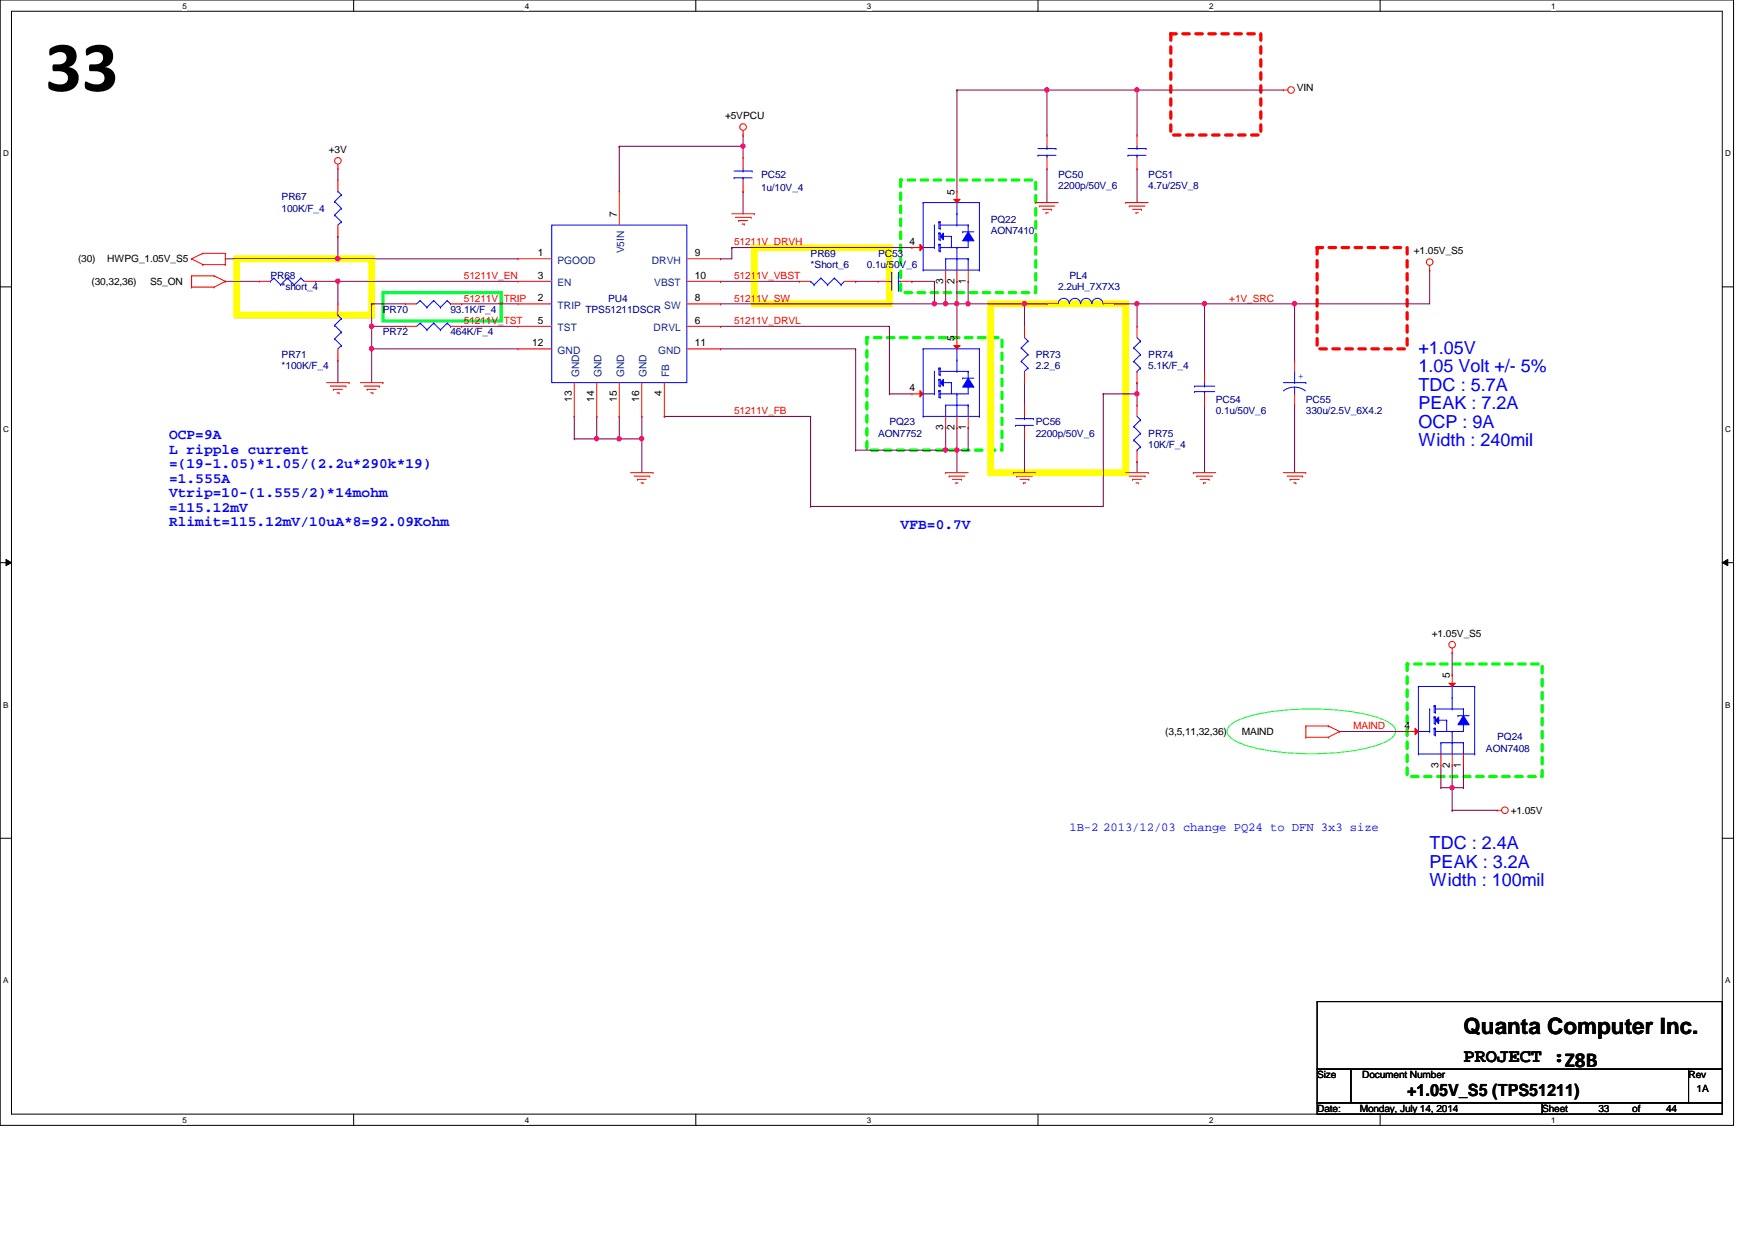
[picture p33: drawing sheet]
<svg xmlns="http://www.w3.org/2000/svg" width="297mm" height="210mm" viewBox="0 0 297 210" stroke-linecap="round" stroke-linejoin="round" font-family="sans-serif">
<defs><g id="words">
<text font-size="12.2" x="7.7" y="15.4">33</text>
<text font-size="3.8" x="247.7" y="175">Quanta Computer Inc.</text>
<text font-size="3.2" x="247.7" y="179.8">PROJECT :Z8B</text>
<g font-size="3" fill="#00f">
<text x="240.1" y="59.9">+1.05V</text>
<text x="240.1" y="63">1.05 Volt +/- 5%</text>
<text x="240.1" y="66.2">TDC : 5.7A</text>
<text x="240.1" y="69.3">PEAK : 7.2A</text>
<text x="240.1" y="72.4">OCP : 9A</text>
<text x="240.1" y="75.6">Width : 240mil</text>
<text x="242" y="143.7">TDC : 2.4A</text>
<text x="242" y="146.9">PEAK : 3.2A</text>
<text x="242" y="150">Width : 100mil</text>
</g>
<text font-size="2.8" x="238.2" y="185.5">+1.05V_S5 (TPS51211)</text>
<g font-size="2.5" fill="#00f">
<text x="28.6" y="74.4">OCP=9A</text>
<text x="28.6" y="76.8">L ripple current</text>
<text x="28.6" y="79.3">=(19-1.05)*1.05/(2.2u*290k*19)</text>
<text x="28.6" y="81.7">=1.555A</text>
<text x="28.6" y="84.2">Vtrip=10-(1.555/2)*14mohm</text>
<text x="28.6" y="86.7">=115.12mV</text>
<text x="28.6" y="89.1">Rlimit=115.12mV/10uA*8=92.09Kohm</text>
<text x="152.4" y="89.6">VFB=0.7V</text>
</g>
<text font-size="2.1" fill="#00f" x="181" y="140.7">1B-2 2013/12/03 change PQ24 to DFN 3x3 size</text>
<g font-size="1.7">
<text x="219.5" y="15.5">VIN</text>
<text x="122.7" y="20.2">+5VPCU</text>
<text x="55.7" y="25.9">+3V</text>
<text x="161.5" y="32.9" transform="rotate(-90 161.5 32.9)">5</text>
<text x="104.4" y="36.7" transform="rotate(-90 104.4 36.7)">7</text>
<text x="153.9" y="41.5">4</text>
<text x="13.2" y="44.4">(30)</text>
<text x="18.2" y="44.4">HWPG_1.05V_S5</text>
<text x="91.1" y="43.4">1</text>
<text x="91.1" y="47.2">3</text>
<text x="117.6" y="43.4">9</text>
<text x="117.6" y="47.2">10</text>
<text x="239.3" y="43.1">+1.05V_S5</text>
<text x="15.5" y="48.2">(30,32,36)</text>
<text x="25.4" y="48.2">S5_ON</text>
<text x="91.1" y="51">2</text>
<text x="117.6" y="51">8</text>
<text x="159.6" y="48" transform="rotate(-90 159.6 48)">3</text>
<text x="161.5" y="48" transform="rotate(-90 161.5 48)">2</text>
<text x="163.4" y="48" transform="rotate(-90 163.4 48)">1</text>
<text x="90.1" y="58.6">12</text>
<text x="91.1" y="54.8">5</text>
<text x="117.6" y="54.8">6</text>
<text x="117.6" y="58.6">11</text>
<text x="161.5" y="57.7" transform="rotate(-90 161.5 57.7)">5</text>
<text x="96.8" y="68.1" transform="rotate(-90 96.8 68.1)">13</text>
<text x="100.6" y="68.1" transform="rotate(-90 100.6 68.1)">14</text>
<text x="104.4" y="68.1" transform="rotate(-90 104.4 68.1)">15</text>
<text x="108.2" y="68.1" transform="rotate(-90 108.2 68.1)">16</text>
<text x="112" y="67.1" transform="rotate(-90 112 67.1)">4</text>
<text x="153.9" y="66.3">4</text>
<text x="159.6" y="72.8" transform="rotate(-90 159.6 72.8)">3</text>
<text x="161.5" y="72.8" transform="rotate(-90 161.5 72.8)">2</text>
<text x="163.4" y="72.8" transform="rotate(-90 163.4 72.8)">1</text>
<text x="242.4" y="107.8">+1.05V_S5</text>
<text x="245.4" y="114.9" transform="rotate(-90 245.4 114.9)">5</text>
<text x="197.2" y="124.4">(3,5,11,32,36)</text>
<text x="210.2" y="124.4">MAIND</text>
<text x="237.7" y="123.4">4</text>
<text x="243.5" y="130" transform="rotate(-90 243.5 130)">3</text>
<text x="245.4" y="130" transform="rotate(-90 245.4 130)">2</text>
<text x="247.3" y="130" transform="rotate(-90 247.3 130)">1</text>
<text x="255.7" y="137.8">+1.05V</text>
<text x="222.9" y="182.5">Size</text>
<text x="230.5" y="182.5">Document Number</text>
<text x="285.8" y="182.5">Rev</text>
<text x="287.1" y="184.8">1A</text>
<text x="222.9" y="188.2">Date:</text>
<text x="230.2" y="188.2">Monday, July 14, 2014</text>
<text x="261" y="188.2">Sheet</text>
<text x="270.5" y="188.2">33</text>
<text x="276.3" y="188.2">of</text>
<text x="282" y="188.2">44</text>
</g>
<g font-size="1.7" fill="#000080">
<text x="47.7" y="33.9">PR67</text>
<text x="47.7" y="35.8">100K/F_4</text>
<text x="128.8" y="30.1">PC52</text>
<text x="128.8" y="32.4">1u/10V_4</text>
<text x="179.1" y="30.1">PC50</text>
<text x="179.1" y="32">2200p/50V_6</text>
<text x="194.3" y="30.1">PC51</text>
<text x="194.3" y="32">4.7u/25V_8</text>
<text x="167.7" y="37.7">PQ22</text>
<text x="167.7" y="39.6">AON7410</text>
<text x="45.8" y="47.2">PR68</text>
<text x="137.2" y="43.4">PR69</text>
<text x="137.2" y="45.3">*Short_6</text>
<text x="146.7" y="45.3">0.1u/50V_6</text>
<text x="148.6" y="43.4">PC53</text>
<text x="181" y="47.2">PL4</text>
<text x="47.7" y="49.1">*short_4</text>
<text x="64.8" y="53">PR70</text>
<text x="76.2" y="53">93.1K/F_4</text>
<text x="99.1" y="53">TPS51211DSCR</text>
<text x="102.9" y="51.1">PU4</text>
<text x="179.1" y="49.1">2.2uH_7X7X3</text>
<text x="64.8" y="56.8">PR72</text>
<text x="76.2" y="56.8">464K/F_4</text>
<text x="47.7" y="60.6">PR71</text>
<text x="47.7" y="62.5">*100K/F_4</text>
<text x="175.3" y="60.6">PR73</text>
<text x="175.3" y="62.5">2.2_6</text>
<text x="194.3" y="60.6">PR74</text>
<text x="194.3" y="62.5">5.1K/F_4</text>
<text x="205.8" y="68.2">PC54</text>
<text x="205.8" y="70.1">0.1u/50V_6</text>
<text x="221" y="68.2">PC55</text>
<text x="221" y="70.1">330u/2.5V_6X4.2</text>
<text x="148.6" y="73.9">AON7752</text>
<text x="150.5" y="72">PQ23</text>
<text x="175.3" y="72">PC56</text>
<text x="175.3" y="73.9">2200p/50V_6</text>
<text x="194.3" y="73.9">PR75</text>
<text x="194.3" y="75.8">10K/F_4</text>
<text x="253.4" y="125.3">PQ24</text>
<text x="251.5" y="127.3">AON7408</text>
</g>
<g font-size="1.7" fill="#f00">
<text x="124.2" y="41.5">51211V_DRVH</text>
<text x="78.5" y="47.2">51211V_EN</text>
<text x="124.2" y="47.2">51211V_VBST</text>
<text x="78.5" y="51.1">51211V_TRIP</text>
<text x="124.2" y="51.1">51211V_SW</text>
<text x="208.1" y="51.1">+1V_SRC</text>
<text x="78.5" y="54.9">51211V_TST</text>
<text x="124.2" y="54.9">51211V_DRVL</text>
<text x="124.2" y="70.1">51211V_FB</text>
<text x="229" y="123.4">MAIND</text>
</g>
<g font-size="1.7" fill="#004080">
<text x="94.4" y="44.6">PGOOD</text>
<text x="105.6" y="42.9" transform="rotate(-90 105.6 42.9)">V5IN</text>
<text x="110.3" y="44.6">DRVH</text>
<text x="94.4" y="48.4">EN</text>
<text x="94.4" y="52.2">TRIP</text>
<text x="110.7" y="48.4">VBST</text>
<text x="112.4" y="52.2">SW</text>
<text x="94.4" y="56">TST</text>
<text x="94.4" y="59.9">GND</text>
<text x="110.6" y="56">DRVL</text>
<text x="111.4" y="59.9">GND</text>
<text x="98" y="63.8" transform="rotate(-90 98 63.8)">GND</text>
<text x="101.8" y="63.8" transform="rotate(-90 101.8 63.8)">GND</text>
<text x="105.6" y="63.8" transform="rotate(-90 105.6 63.8)">GND</text>
<text x="109.4" y="63.8" transform="rotate(-90 109.4 63.8)">GND</text>
<text x="113.2" y="63.8" transform="rotate(-90 113.2 63.8)">FB</text>
</g>
<text font-size="1.7" fill="#00f" x="219.7" y="64.2">+</text>
<g font-size="1.4">
<text x="30.9" y="1.4">5</text>
<text x="88.8" y="1.4">4</text>
<text x="146.7" y="1.4">3</text>
<text x="204.6" y="1.4">2</text>
<text x="262.5" y="1.4">1</text>
<text x=".5" y="26.5">D</text>
<text x="292" y="26.5">D</text>
<text x=".5" y="73.1">C</text>
<text x="292" y="73.1">C</text>
<text x=".5" y="119.8">B</text>
<text x="292" y="119.8">B</text>
<text x=".5" y="166.5">A</text>
<text x="292" y="166.5">A</text>
<text x="30.9" y="190">5</text>
<text x="88.8" y="190">4</text>
<text x="146.7" y="190">3</text>
<text x="204.6" y="190">2</text>
<text x="262.5" y="190">1</text>
</g>
</g></defs>
<path d="M0 0h293.4v190.5h-293.4zM1.9 1.9h289.6v186.7h-289.6z" fill="none" stroke="#000" stroke-width=".17"/>
<g fill="#fff">
<path d="M30.9 .2h.8v1.5h-.8z"/>
<path d="M30.9 188.8h.8v1.5h-.8z"/>
</g>
<path d="M59.9 0v1.9M59.9 188.6v1.9" fill="none" stroke="#000" stroke-width=".17"/>
<g fill="#fff">
<path d="M88.8 .2h.8v1.5h-.8z"/>
<path d="M88.8 188.8h.8v1.5h-.8z"/>
</g>
<path d="M117.8 0v1.9M117.8 188.6v1.9" fill="none" stroke="#000" stroke-width=".17"/>
<g fill="#fff">
<path d="M146.7 .2h.8v1.5h-.8z"/>
<path d="M146.7 188.8h.8v1.5h-.8z"/>
</g>
<path d="M175.7 0v1.9M175.7 188.6v1.9" fill="none" stroke="#000" stroke-width=".17"/>
<g fill="#fff">
<path d="M204.6 .2h.8v1.5h-.8z"/>
<path d="M204.6 188.8h.8v1.5h-.8z"/>
</g>
<path d="M233.6 0v1.9M233.6 188.6v1.9" fill="none" stroke="#000" stroke-width=".17"/>
<g fill="#fff">
<path d="M262.5 .2h.8v1.5h-.8z"/>
<path d="M262.5 188.8h.8v1.5h-.8z"/>
<path d="M.5 25.2h1v1.6h-1z"/>
<path d="M292 25.2h1v1.6h-1z"/>
<path d="M.5 71.9h1v1.5h-1z"/>
<path d="M292 71.9h1v1.5h-1z"/>
</g>
<path d="M0 48.6h1.9M291.5 48.6h1.9" fill="none" stroke="#000" stroke-width=".17"/>
<g fill="#fff">
<path d="M.5 118.6h.9v1.5h-.9z"/>
<path d="M292 118.6h.9v1.5h-.9z"/>
</g>
<path d="M0 95.2h1.9M1 94.7l.9 .5-.9 .6zM291.5 95.2l.9-.5v1.1zM291.5 95.2h1.9" fill="none" stroke="#000" stroke-width=".17"/>
<path d="M1 94.7l.9 .5-.9 .6zM291.5 95.2l.9-.5v1.1z" fill="#000"/>
<g fill="#fff">
<path d="M.5 165.2h.9v1.6h-.9z"/>
<path d="M292 165.2h.9v1.6h-.9z"/>
</g>
<path d="M0 141.9h1.9M291.5 141.9h1.9" fill="none" stroke="#000" stroke-width=".17"/>
<path d="M64.8 49.5h20v4.8h-20z" fill="none" stroke="#00ff40" stroke-width=".55"/>
<path d="M208.1 122.9a11.5 11.5 0 0 1 5.7-2.2 46.6 46.6 0 0 1 18.8 .6 6.2 6.2 0 0 1 3.5 2 1.47 1.47 0 0 1-.8 1.8 22.6 22.6 0 0 1-9.8 2.4 40.1 40.1 0 0 1-15.3-1.6 4.4 4.4 0 0 1-2.4-1.6l-.1-.5 .1-.5z" fill="none" stroke="#00ff40" stroke-width=".17"/>
<path d="M152.4 30.5h22.9v19h-22.9zM146.7 57.1h22.9v19.1h-22.9zM238.2 112.4h22.8v19h-22.8z" fill="none" stroke="#0f0" stroke-width=".55" stroke-dasharray="1.1 1.1"/>
<path d="M198.2 5.7h15.2v17.2h-15.2zM222.9 41.9h15.3v17.2h-15.3z" fill="none" stroke="#f00" stroke-width=".55" stroke-dasharray="1.1 1.1"/>
<path d="M40 43.8h22.9v9.5h-22.9zM127.7 41.9h22.8v9.5h-22.8zM167.7 51.4h22.8v28.6h-22.8z" fill="none" stroke="#ff0" stroke-width="1.1"/>
<path d="M245.8 133.3h.1M245.8 129.5v3.8" fill="none" stroke="#800040" stroke-width=".17"/>
<circle cx="245.8" cy="133.3" r=".37" fill="#f0f"/>
<circle cx="245.8" cy="133.3" r=".37" fill="none" stroke="#f0f" stroke-width=".17"/>
<g fill="none" stroke="#800040" stroke-width=".17">
<path d="M104.8 24.8h.1M104.8 24.8h21M125.8 24.8h.1M125.8 32.4h.1M125.8 24.8v1.9M125.8 32.4v3.8M38.1 43.8h.1M38.1 43.8h19.1M122 55.2h.1M122 59.1h.1M122 55.2h28.5M122 59.1h22.8"/>
<path d="M123.9 41.9h.1M123.9 41.9h30.4M144.8 47.6h.1M144.8 59.1h.1M144.8 47.6h3.8M144.8 59.1v17.1M150.5 55.2h.1M150.5 55.2v11.5M245.8 110.5h.1M245.8 110.5v3.8M226.7 123.8h.1M226.7 123.8h11.5"/>
<path d="M245.8 137.2h.1M245.8 137.2h7.6"/>
</g>
<circle cx="125.7" cy="24.7" r=".37" fill="#f0f"/>
<circle cx="125.7" cy="24.7" r=".37" fill="none" stroke="#f0f" stroke-width=".17"/>
<path d="M125.8 22.9h.1M125.8 22.9v1.9M62.9 51.4h.1M62.9 55.2h.1M62.9 51.4h5.7M62.9 55.2h5.7M62.9 51.4v7.7M78.1 51.4h.1M78.1 55.2h.1M78.1 51.4h9.6M78.1 55.2h9.6" fill="none" stroke="#800040" stroke-width=".17"/>
<circle cx="62.9" cy="55.2" r=".37" fill="#f0f"/>
<circle cx="62.9" cy="55.2" r=".37" fill="none" stroke="#f0f" stroke-width=".17"/>
<path d="M62.9 59.1h.1M62.9 59.1h24.8" fill="none" stroke="#800040" stroke-width=".17"/>
<circle cx="62.9" cy="59" r=".37" fill="#f0f"/>
<circle cx="62.9" cy="59" r=".37" fill="none" stroke="#f0f" stroke-width=".17"/>
<path d="M57.2 47.6h.1M57.2 47.6h30.5M62.9 59.1h.1M62.9 59.1v5.7" fill="none" stroke="#800040" stroke-width=".17"/>
<circle cx="57.2" cy="47.6" r=".37" fill="#f0f"/>
<circle cx="57.2" cy="47.6" r=".37" fill="none" stroke="#f0f" stroke-width=".17"/>
<path d="M57.2 43.8h.1M57.2 43.8h30.5" fill="none" stroke="#800040" stroke-width=".17"/>
<circle cx="57.2" cy="43.8" r=".37" fill="#f0f"/>
<circle cx="57.2" cy="43.8" r=".37" fill="none" stroke="#f0f" stroke-width=".17"/>
<g fill="none" stroke="#800040" stroke-width=".17">
<path d="M57.2 28.6h.1M57.2 28.6v1.9M104.8 24.8h.1M104.8 24.8v7.6M57.2 40h.1M57.2 47.6h.1M57.2 40v3.8M57.2 47.6v3.8M122 47.6h.1M122 43.8h.1M122 47.6h13.3M123.9 41.9h.1"/>
<path d="M123.9 41.9v1.9h-1.9M57.2 61h.1M57.2 61v3.8M108.6 70.5h.1M108.6 70.5v3.8M112.4 70.5h.1M112.4 70.5h24.8"/>
</g>
<circle cx="108.6" cy="74.3" r=".37" fill="#f0f"/>
<circle cx="108.6" cy="74.3" r=".37" fill="none" stroke="#f0f" stroke-width=".17"/>
<path d="M104.8 70.5h.1M104.8 70.5v3.8" fill="none" stroke="#800040" stroke-width=".17"/>
<circle cx="104.8" cy="74.3" r=".37" fill="#f0f"/>
<circle cx="104.8" cy="74.3" r=".37" fill="none" stroke="#f0f" stroke-width=".17"/>
<path d="M101 70.5h.1M101 70.5v3.8M104.8 74.3h.1M104.8 74.3h3.8" fill="none" stroke="#800040" stroke-width=".17"/>
<circle cx="101" cy="74.3" r=".37" fill="#f0f"/>
<circle cx="101" cy="74.3" r=".37" fill="none" stroke="#f0f" stroke-width=".17"/>
<g fill="none" stroke="#800040" stroke-width=".17">
<path d="M160.1 51.4h.1M160.1 51.4h13.3M162 51.4h.1M163.9 51.4h.1M97.2 70.5h.1M97.2 74.3h.1M97.2 74.3h7.6M97.2 70.5v3.8M101 74.3h.1M108.6 74.3h.1M108.6 74.3v5.7M137.2 70.5h.1"/>
<path d="M137.2 70.5v15.2M160.1 72.4h.1M160.1 76.2h.1M160.1 72.4v3.8M162 72.4h.1M162 72.4v3.8h-1.9"/>
</g>
<circle cx="161.9" cy="76.2" r=".37" fill="#f0f"/>
<circle cx="161.9" cy="76.2" r=".37" fill="none" stroke="#f0f" stroke-width=".17"/>
<g fill="none" stroke="#800040" stroke-width=".17">
<path d="M162 15.2h.1M162 15.2h15.2M177.2 15.2h.1M177.2 15.2v7.7M192.4 15.2h.1M192.4 15.2v7.7M177.2 28.6h.1M177.2 28.6v5.7M192.4 28.6h.1M192.4 28.6v5.7M160.1 47.6h.1M160.1 47.6v3.8"/>
<path d="M162 51.4h.1M162 51.4v5.7M203.9 51.4h.1M203.9 51.4v11.5M163.9 72.4h.1M163.9 72.4v3.8M173.4 64.8h.1M173.4 64.8v3.8M203.9 68.6h.1M203.9 68.6v11.4"/>
</g>
<circle cx="160" cy="51.4" r=".37" fill="#f0f"/>
<circle cx="160" cy="51.4" r=".37" fill="none" stroke="#f0f" stroke-width=".17"/>
<path d="M162 15.2h.1M162 15.2v17.2M173.4 51.4h.1M173.4 51.4h3.8M173.4 51.4v3.8M162 76.2h.1M162 76.2v3.8" fill="none" stroke="#800040" stroke-width=".17"/>
<circle cx="173.4" cy="51.4" r=".37" fill="#f0f"/>
<circle cx="173.4" cy="51.4" r=".37" fill="none" stroke="#f0f" stroke-width=".17"/>
<path d="M177.2 15.2h.1M177.2 15.2h15.2" fill="none" stroke="#800040" stroke-width=".17"/>
<circle cx="192.4" cy="15.2" r=".37" fill="#f0f"/>
<circle cx="192.4" cy="15.2" r=".37" fill="none" stroke="#f0f" stroke-width=".17"/>
<circle cx="177.2" cy="15.2" r=".37" fill="#f0f"/>
<circle cx="177.2" cy="15.2" r=".37" fill="none" stroke="#f0f" stroke-width=".17"/>
<path d="M192.4 51.4h.1M192.4 51.4h11.5" fill="none" stroke="#800040" stroke-width=".17"/>
<circle cx="203.8" cy="51.4" r=".37" fill="#f0f"/>
<circle cx="203.8" cy="51.4" r=".37" fill="none" stroke="#f0f" stroke-width=".17"/>
<path d="M192.4 15.2h.1M192.4 15.2h24.8M162 47.6h.1M162 47.6v3.8M173.4 74.3h.1M173.4 74.3v5.7" fill="none" stroke="#800040" stroke-width=".17"/>
<circle cx="161.9" cy="51.4" r=".37" fill="#f0f"/>
<circle cx="161.9" cy="51.4" r=".37" fill="none" stroke="#f0f" stroke-width=".17"/>
<path d="M163.9 47.6h.1M163.9 47.6v3.8" fill="none" stroke="#800040" stroke-width=".17"/>
<circle cx="163.8" cy="51.4" r=".37" fill="#f0f"/>
<circle cx="163.8" cy="51.4" r=".37" fill="none" stroke="#f0f" stroke-width=".17"/>
<path d="M219.1 51.4h.1M219.1 51.4h22.9" fill="none" stroke="#800040" stroke-width=".17"/>
<circle cx="219.1" cy="51.4" r=".37" fill="#f0f"/>
<circle cx="219.1" cy="51.4" r=".37" fill="none" stroke="#f0f" stroke-width=".17"/>
<path d="M242 45.7h.1M242 45.7v5.7M144.8 76.2h.1M144.8 76.2h15.3" fill="none" stroke="#800040" stroke-width=".17"/>
<circle cx="160" cy="76.2" r=".37" fill="#f0f"/>
<circle cx="160" cy="76.2" r=".37" fill="none" stroke="#f0f" stroke-width=".17"/>
<path d="M122 51.4h.1M154.3 47.6h.1M154.3 47.6h3.9M158.2 47.6h.1M158.2 47.6v3.8h-36.2" fill="none" stroke="#800040" stroke-width=".17"/>
<circle cx="158.1" cy="51.4" r=".37" fill="#f0f"/>
<circle cx="158.1" cy="51.4" r=".37" fill="none" stroke="#f0f" stroke-width=".17"/>
<g fill="none" stroke="#800040" stroke-width=".17">
<path d="M158.2 51.4h.1M158.2 51.4h1.9M150.5 66.7h.1M150.5 66.7h3.8M162 76.2h.1M162 76.2h1.9M186.7 66.7h.1M186.7 66.7h5.7M192.4 66.7h.1M192.4 78.1h.1M192.4 64.8h.1M192.4 64.8v3.8"/>
<path d="M192.4 78.1v1.9M219.1 68.6h.1M219.1 68.6v11.4"/>
</g>
<circle cx="192.4" cy="66.6" r=".37" fill="#f0f"/>
<circle cx="192.4" cy="66.6" r=".37" fill="none" stroke="#f0f" stroke-width=".17"/>
<path d="M192.4 51.4h.1M192.4 51.4v3.8M203.9 51.4h.1M203.9 51.4h15.2M219.1 51.4h.1M219.1 51.4v9.6" fill="none" stroke="#800040" stroke-width=".17"/>
<circle cx="192.4" cy="51.4" r=".37" fill="#f0f"/>
<circle cx="192.4" cy="51.4" r=".37" fill="none" stroke="#f0f" stroke-width=".17"/>
<g fill="none" stroke="#800040" stroke-width=".17">
<path d="M38.1 47.6h.1M38.1 47.6h5.8M53.4 47.6h.1M53.4 47.6h3.8M188.6 51.4h.1M188.6 51.4h3.8M186.7 66.7h.1M186.7 66.7v19h-49.5M137.2 85.7h.1M243.9 133.3h.1M243.9 129.5v3.8M243.9 133.3h3.8"/>
<path d="M245.8 133.3h.1M245.8 137.2h.1M245.8 133.3v3.9M247.7 133.3h.1M247.7 129.5h.1M247.7 129.5v3.8"/>
</g>
<g fill="none" stroke="#f00" stroke-width=".17">
<path d="M217.2 15.2h.1M217.2 15.2h.8M57.2 28.6h.1M57.2 30.5h.1M57.2 27.8v.8M57.2 30.5v1.9M57.2 38.1v1.9M123.9 36.2h3.8M124.5 36.8h2.6M125 37.3h.1M125 37.3h1.5M125.6 37.9h.4"/>
<path d="M125.8 22.9h.1M125.8 22.1v.8M126 37.9h.1M127.1 36.8h.1M127.7 36.2h.1M175.3 34.3h.1M175.3 34.3h3.8M175.9 34.9h.1M175.9 34.9h2.7M176.4 35.4h1.6M177 36h.1M177 36h.4"/>
<path d="M177.2 28.6h.1M177.2 22.9h.1M177.2 22.9v1.9M177.2 26.7v1.9M178 35.4h.1M190.5 34.3h.1M190.5 34.3h3.8M191.1 34.9h.1M191.1 34.9h2.7M191.7 35.4h1.5M192.3 36h.1M192.3 36h.4"/>
<path d="M193.2 35.4h.1M32.4 43.8h.1M32.4 46.7h.1M32.4 48.6h.1M32.4 43.8l1.9 1M32.4 46.7h3.8M32.4 46.7v1.9M32.4 48.6h3.8M34.3 44.8h.1M34.3 42.9h.1M34.3 44.8h3.8M34.3 42.9l-1.9 .9"/>
<path d="M34.3 42.9h3.8M36.2 46.7h.1M36.2 48.6h.1M36.2 46.7l1.9 .9M38.1 42.9h.1M38.1 44.8h.1M38.1 47.6h.1M38.1 42.9v1.9M38.1 47.6l-1.9 1M57.2 40h.1M68.6 55.2h.1M68.6 55.2h1.9"/>
<path d="M76.2 55.2h1.9M78.1 55.2h.1M177.2 51.4h.1M177.2 51.4h1.9M186.7 51.4h1.9M188.6 51.4h.1M242 45.7h.1M242 45v.7M55.3 64.8h3.8M55.9 65.4h2.6M56.4 65.9h.1M56.4 65.9h1.6"/>
<path d="M57 66.5h.4M57.4 66.5h.1M58.5 65.4h.1M59.1 64.8h.1M61 64.8h3.8M61.6 65.4h2.7M62.1 65.9h.1M62.1 65.9h1.6M62.7 66.5h.4M63.1 66.5h.1M64.3 65.4h.1M64.8 64.8h.1"/>
<path d="M192.4 68.6h.1M192.4 78.1h.1M192.4 68.6v1.9M192.4 76.2v1.9M106.7 80h3.8M107.3 80.6h2.7M107.9 81.2h.1M107.9 81.2h1.5M108.5 81.7h.3M108.8 81.7h.1M110 80.6h.1M110.5 80h.1"/>
<path d="M160.1 80h.1M160.1 80h3.8M160.7 80.6h.1M160.7 80.6h2.6M161.2 81.2h1.5M161.8 81.7h.1M161.8 81.7h.4M162.7 81.2h.1M171.5 80h.1M171.5 80h3.8M172.1 80.6h.1M172.1 80.6h2.6"/>
<path d="M172.6 81.2h1.6M173.2 81.7h.1M173.2 81.7h.4M174.2 81.2h.1M190.5 80h3.8M191.1 80.6h2.7M191.7 81.2h.1M191.7 81.2h1.5M192.3 81.7h.4M192.7 81.7h.1M193.8 80.6h.1M194.3 80h.1"/>
<path d="M202 80h.1M202 80h3.8M202.6 80.6h.1M202.6 80.6h2.6M203.1 81.2h1.5M203.7 81.7h.1M203.7 81.7h.4M204.6 81.2h.1M217.2 80h3.8M217.8 80.6h2.7M218.4 81.2h.1M218.4 81.2h1.5"/>
<path d="M218.9 81.7h.4M219.3 81.7h.1M220.5 80.6h.1M221 80h.1M245.8 110.5h.1M245.8 109.7v.8M221 122.9h.1M221 124.8h.1M221 122.9h3.8M221 122.9v1.9M221 124.8h3.8M224.8 122.9h.1"/>
<path d="M224.8 124.8h.1M224.8 122.9l1.9 .9M226.7 123.8h.1M226.7 123.8l-1.9 1M253.4 137.2h.1M253.4 137.2h.8"/>
<circle cx="218.5" cy="15.2" r=".56"/>
<circle cx="57.2" cy="27.2" r=".56"/>
<circle cx="125.8" cy="21.5" r=".56"/>
<circle cx="242" cy="44.4" r=".56"/>
<circle cx="245.8" cy="109.1" r=".56"/>
<circle cx="254.7" cy="137.2" r=".56"/>
</g>
<path d="M222.9 169.5h68.6v11.5h-68.6zM222.9 181h5.7v5.7h-5.7zM222.9 186.7h38.1v1.9h-38.1zM228.6 181h57.2v5.7h-57.2zM261 186.7h30.5v1.9h-30.5zM285.8 181h5.7v5.7h-5.7z" fill="none" stroke="#000" stroke-width=".17"/>
<g fill="none" stroke="#00f" stroke-width=".17">
<path d="M56.6 36.4h.1M56.6 34.1h.1M56.6 36.4l1.2 1.1M56.6 34.1l1.2 1.2M57.2 32.4h.1M57.2 32.4l.6 .6M57.8 37.5h.1M57.8 35.3h.1M57.8 33h.1M57.8 37.5l-.6 .6M57.8 35.3l-1.2 1.1M57.8 33l-1.2 1.1"/>
<path d="M175.7 26.3h.1M175.7 25.1h3M175.7 26.3h3M177.2 26.3h.1M177.2 25.1h.1M177.2 24.8v.3M177.2 26.3v.4M178.7 25.1h.1M71.1 54.7h.1M71.1 54.7l-.6 .5M71.1 54.7l1.2 1.1M72.3 55.8h.1"/>
<path d="M73.4 54.7h.1M73.4 54.7l-1.1 1.1M73.4 54.7l1.1 1.1M74.5 55.8h.1M75.7 54.7h.1M75.7 54.7l-1.2 1.1M75.7 54.7l.5 .5M76.2 55.2h.1M179.1 51.4a.93 .93 0 0 1 .9-.9 .93 .93 0 0 1 1 .9M181 51.4a.93 .93 0 0 1 .9-.9 .93 .93 0 0 1 1 .9M182.9 51.4a.93 .93 0 0 1 1-.9 .93 .93 0 0 1 .9 .9M184.8 51.4a.93 .93 0 0 1 1-.9 .93 .93 0 0 1 .9 .9"/>
<path d="M191.9 72.2h.1M191.9 74.5h.1M191.9 72.2l1.1 1.2M191.9 74.5l1.1 1.1M192.4 76.2h.1M192.4 70.5l.6 .6M193 71.1h.1M193 73.4h.1M193 75.6h.1M193 71.1l-1.1 1.1M193 73.4l-1.1 1.1M193 75.6l-.6 .6"/>
</g>
<path d="M247.7 121.2l1 1.5h-1.9z" fill="#00f"/>
<path d="M247.7 121.2l1 1.5h-1.9z" fill="none" stroke="#00f" stroke-width=".17"/>
<path d="M243.5 121.4v1.1l-.6-.6z" fill="#00f"/>
<g fill="none" stroke="#00f" stroke-width=".17">
<path d="M240.1 116.2h.1M240.1 116.2h9.5M240.1 116.2v11.4M242.7 119.5h.1M242.7 119.5v1.1h.2M242.7 119.5h.2M242.9 119.5h.1M242.9 119.5v1.1M245.8 118.1h.1M245.8 116.2v3.8M249.6 116.2h.1M249.6 116.2v11.4"/>
<path d="M240.1 127.6h.1M240.1 127.6h9.5M240.1 123.8h1.9M242 120h.1M242 123.8h.1M242 120v3.8M242.7 123.3h.1M242.7 121.4h.1M242.7 121.4v1.1h.2M242.7 123.3v1.1h.2M242.7 123.3h.2M242.7 121.4h.2"/>
<path d="M242.9 124.4h.1M242.9 123.3h.1M242.9 122.5h.1M242.9 121.4h.1M242.9 120.6h.1M242.9 123.8h.1M242.9 121.4v1.1M242.9 123.3v1.1M242.9 120h4.8M243.5 121.4v1.1l-.6-.6zM243.5 121.9h.1M243.5 121.9h1.4"/>
<path d="M243.9 125.7h.1M243.9 125.7v1.9M243.9 125.7h3.8M244.9 121.9h.1M244.9 121.9v1.9M245.8 120h.1M245.8 125.7h.1M245.8 123.8h.1M245.8 123.8v3.8M246.8 121.2h.1M246.8 121.2h1.9M247.7 122.7h.1"/>
<path d="M247.7 120h.1M247.7 125.7h.1M247.7 120v1.2M247.7 122.7v1.1h-4.8M247.7 125.7v1.9M249.6 127.6h.1"/>
</g>
<path d="M243.9 129.5h.1M243.9 127.6v1.9" fill="none" stroke="#f00" stroke-width=".17"/>
<path d="M245.2 115.7h1.1l-.5 .5z" fill="#f00"/>
<path d="M245.2 115.7h1.1l-.5 .5zM245.8 114.3h.1M245.8 114.3v1.9M245.8 129.5h.1M245.8 127.6v1.9" fill="none" stroke="#f00" stroke-width=".17"/>
<path d="M239.5 123.3l.6 .5-.6 .6z" fill="#f00"/>
<g fill="none" stroke="#f00" stroke-width=".17">
<path d="M125.8 32.4h.1M125.8 26.7h.1M125.8 26.7v1.9M125.8 30.5v1.9M43.9 47.6h.1M43.9 47.6h1.9M51.5 47.6h1.9M53.4 47.6h.1M57.2 51.4h.1M57.2 51.4v1.9M57.2 59.1v1.9M173.4 55.2h.1"/>
<path d="M173.4 55.2v1.9M57.2 61h.1M173.4 64.8h.1M173.4 62.9v1.9M219.1 61h.1M219.1 68.6h.1M219.1 61v1.9M219.1 66.7v1.9M238.2 123.8h.1M238.2 123.8h1.9M239.5 123.3l.6 .5-.6 .6zM247.7 129.5h.1"/>
<path d="M247.7 127.6v1.9"/>
</g>
<g fill="none" stroke="#00f" stroke-width=".17">
<path d="M124.2 30.1h.1M124.2 29h3.1M124.2 30.1h3.1M125.8 30.1h.1M125.8 29h.1M125.8 28.6v.4M125.8 30.1v.4M127.3 29h.1M45.8 47.6h.1M46.4 47.1h.1M46.4 47.1l1.1 1.1M46.4 47.1l-.6 .5"/>
<path d="M47.5 48.2h.1M48.6 47.1h.1M48.6 47.1l1.2 1.1M48.6 47.1l-1.1 1.1M49.8 48.2h.1M50.9 47.1h.1M50.9 47.1l.6 .5M50.9 47.1l-1.1 1.1M56.6 57.4h.1M56.6 55.1h.1M56.6 57.4l1.2 1.1M56.6 55.1l1.2 1.1"/>
<path d="M57.2 53.3h.1M57.2 53.3l.6 .6M57.8 58.5h.1M57.8 56.2h.1M57.8 53.9h.1M57.8 58.5l-.6 .6M57.8 56.2l-1.2 1.2M57.8 53.9l-1.2 1.2M172.8 58.9h.1M172.8 58.9l1.2 1.1M173.4 57.1l.6 .6M174 57.7h.1"/>
<path d="M174 57.7l-1.2 1.2M172.8 61.2h.1M172.8 61.2l1.2 1.1M173.4 62.9h.1M174 60h.1M174 62.3h.1M174 60l-1.2 1.2M174 62.3l-.6 .6M217.2 64.8h3.8M219.1 66.7h.1M219.1 64.8h.1M219.1 65.5l1.2 .3 .6 .4"/>
<path d="M219.1 65.5l-.8 .1-1.1 .6M219.1 62.9v1.9M219.1 65.5v1.2M221 64.8h.1"/>
</g>
<path d="M163.9 64l.9 1.5h-1.9z" fill="#00f"/>
<path d="M163.9 64l.9 1.5h-1.9z" fill="none" stroke="#00f" stroke-width=".17"/>
<path d="M159.7 64.2v1.2l-.6-.6z" fill="#00f"/>
<g fill="none" stroke="#00f" stroke-width=".17">
<path d="M156.2 59.1h.1M156.2 59.1h9.6M156.2 59.1v11.4M162 59.1v3.8M165.8 59.1h.1M165.8 59.1v11.4M156.2 70.5h.1M156.2 70.5h9.6M156.2 66.7h2M158.2 62.9h.1M158.2 66.7h.1M158.2 62.9v3.8"/>
<path d="M158.9 66.1h.1M158.9 64.2h.1M158.9 62.3h.1M158.9 62.3v1.2h.2M158.9 64.2v1.2h.2M158.9 66.1v1.2h.2M158.9 66.1h.2M158.9 64.2h.2M158.9 62.3h.2M159.1 67.3h.1M159.1 66.1h.1M159.1 65.4h.1"/>
<path d="M159.1 64.2h.1M159.1 63.5h.1M159.1 62.3h.1M159.1 66.7h.1M159.1 62.3v1.2M159.1 64.2v1.2M159.1 66.1v1.2M159.1 62.9h4.8M159.7 64.2v1.2l-.6-.6zM159.7 64.8h.1M159.7 64.8h1.3M160.1 68.6h.1"/>
<path d="M160.1 68.6v1.9M160.1 68.6h3.8M161 64.8h.1M161 64.8v1.9M162 61h.1M162 62.9h.1M162 68.6h.1M162 66.7h.1M162 66.7v3.8M162.9 64h.1M162.9 64h1.9M163.9 65.5h.1"/>
<path d="M163.9 62.9h.1M163.9 68.6h.1M163.9 62.9v1.1M163.9 65.5v1.2h-4.8M163.9 68.6v1.9M165.8 70.5h.1"/>
</g>
<path d="M160.1 72.4h.1M160.1 70.5v1.9" fill="none" stroke="#f00" stroke-width=".17"/>
<path d="M161.4 58.5h1.1l-.5 .6z" fill="#f00"/>
<path d="M161.4 58.5h1.1l-.5 .6zM162 57.1h.1M162 57.1v2M162 72.4h.1M162 70.5v1.9" fill="none" stroke="#f00" stroke-width=".17"/>
<path d="M155.7 66.1l.5 .6-.5 .5z" fill="#f00"/>
<g fill="none" stroke="#f00" stroke-width=".17">
<path d="M104.8 32.4h.1M104.8 32.4v5.7M87.7 43.8h.1M87.7 47.6h.1M87.7 51.4h.1M87.7 55.2h.1M87.7 59.1h.1M87.7 43.8h5.7M87.7 47.6h5.7M87.7 51.4h5.7M87.7 55.2h5.7M87.7 59.1h5.7"/>
<path d="M116.2 43.8h5.8M116.2 47.6h5.8M116.2 51.4h5.8M116.2 55.2h5.8M116.2 59.1h5.8M122 43.8h.1M122 47.6h.1M122 51.4h.1M122 55.2h.1M122 59.1h.1M97.2 70.5h.1M97.2 64.8v5.7"/>
<path d="M101 70.5h.1M101 64.8v5.7M104.8 70.5h.1M104.8 64.8v5.7M108.6 70.5h.1M108.6 64.8v5.7M112.4 70.5h.1M112.4 64.8v5.7M154.3 66.7h.1M154.3 66.7h1.9M155.7 66.1l.5 .6-.5 .5zM163.9 72.4h.1"/>
<path d="M163.9 70.5v1.9"/>
</g>
<path d="M93.4 38.1h22.8v26.7h-22.8z" fill="none" stroke="#00f" stroke-width=".17"/>
<path d="M163.9 39.2l.9 1.6h-1.9z" fill="#00f"/>
<path d="M163.9 39.2l.9 1.6h-1.9z" fill="none" stroke="#00f" stroke-width=".17"/>
<path d="M159.7 39.5v1.1l-.6-.6z" fill="#00f"/>
<g fill="none" stroke="#00f" stroke-width=".17">
<path d="M156.2 34.3h.1M156.2 34.3h9.6M156.2 34.3v11.4M158.2 38.1h.1M158.2 38.1v3.8M158.9 39.5h.1M158.9 37.5h.1M158.9 37.5v1.2h.2M158.9 39.5v1.1h.2M158.9 39.5h.2M158.9 37.5h.2M159.1 39.5h.1"/>
<path d="M159.1 38.7h.1M159.1 37.5h.1M159.1 37.5v1.2M159.1 39.5v1.1M159.1 38.1h4.8M159.7 39.5v1.1l-.6-.6zM162 36.2h.1M162 38.1h.1M162 34.3v3.8M162.9 39.2h.1M162.9 39.2h1.9M163.9 38.1h.1"/>
<path d="M163.9 38.1v1.1M165.8 34.3h.1M165.8 34.3v11.4M156.2 45.7h.1M156.2 45.7h9.6M156.2 41.9h2M158.2 41.9h.1M158.9 41.4h.1M158.9 41.4v1.1h.2M158.9 41.4h.2M159.1 42.5h.1M159.1 41.4h.1"/>
<path d="M159.1 40.6h.1M159.1 41.9h.1M159.1 41.4v1.1M159.7 40h.1M159.7 40h1.3M160.1 43.8h.1M160.1 43.8v1.9M160.1 43.8h3.8M161 40h.1M161 40v1.9M162 43.8h.1M162 41.9h.1"/>
<path d="M162 41.9v3.8M163.9 40.8h.1M163.9 43.8h.1M163.9 40.8v1.1h-4.8M163.9 43.8v1.9M165.8 45.7h.1"/>
</g>
<path d="M160.1 47.6h.1M160.1 45.7v1.9" fill="none" stroke="#f00" stroke-width=".17"/>
<path d="M161.4 33.7h1.1l-.5 .6z" fill="#f00"/>
<path d="M161.4 33.7h1.1l-.5 .6zM162 32.4h.1M162 32.4v1.9M162 47.6h.1M162 45.7v1.9" fill="none" stroke="#f00" stroke-width=".17"/>
<path d="M155.7 41.4l.5 .5-.5 .6z" fill="#f00"/>
<g fill="none" stroke="#f00" stroke-width=".17">
<path d="M192.4 22.9h.1M192.4 28.6h.1M192.4 22.9v1.9M192.4 26.7v1.9M68.6 51.4h.1M68.6 51.4h1.9M76.2 51.4h1.9M78.1 51.4h.1M135.3 47.6h.1M135.3 47.6h1.9M142.9 47.6h1.9M144.8 47.6h.1"/>
<path d="M148.6 47.6h.1M148.6 47.6h1.9M152.4 47.6h1.9M154.3 41.9h.1M154.3 47.6h.1M154.3 41.9h1.9M155.7 41.4l.5 .5-.5 .6zM163.9 47.6h.1M163.9 45.7v1.9M192.4 55.2h.1M192.4 55.2v1.9M173.4 68.6h.1"/>
<path d="M173.4 74.3h.1M173.4 68.6v1.9M173.4 72.4v1.9M192.4 64.8h.1M192.4 62.9v1.9M203.9 68.6h.1M203.9 62.9h.1M203.9 62.9v1.9M203.9 66.7v1.9"/>
</g>
<g fill="none" stroke="#00f" stroke-width=".17">
<path d="M190.9 26.3h.1M190.9 26.3h3.1M190.9 25.1h3.1M192.4 25.1h.1M192.4 26.3h.1M192.4 24.8v.3M192.4 26.3v.4M194 25.1h.1M71.1 50.9h.1M71.1 50.9l-.6 .5M71.1 50.9l1.2 1.1M72.3 52h.1"/>
<path d="M73.4 50.9h.1M73.4 50.9l-1.1 1.1M73.4 50.9l1.1 1.1M74.5 52h.1M75.7 50.9h.1M75.7 50.9l-1.2 1.1M75.7 50.9l.5 .5M76.2 51.4h.1M137.2 47.6h.1M137.2 47.6l.6 .6M137.8 48.2h.1M138.9 47.1h.1"/>
<path d="M138.9 47.1l1.2 1.1M138.9 47.1l-1.1 1.1M140.1 48.2h.1M141.2 47.1h.1M141.2 47.1l1.2 1.1M141.2 47.1l-1.1 1.1M142.4 48.2h.1M142.9 47.6l-.5 .6M150.5 47.6h.4M150.9 47.6h.1M150.9 46.1h.1M150.9 46.1v3"/>
<path d="M152.1 49.1h.1M152.1 47.6h.1M152.1 47.6h.3M152.1 46.1v3M191.9 58.9h.1M191.9 58.9l1.1 1.1M192.4 57.1l.6 .6M193 57.7h.1M193 57.7l-1.1 1.2M171.9 72h.1M171.9 72h3M171.9 70.9h3"/>
<path d="M173.4 70.9h.1M173.4 72h.1M173.4 70.5v.4M173.4 72v.4M174.9 70.9h.1M191.9 61.2h.1M191.9 61.2l1.1 1.1M192.4 62.9h.1M193 60h.1M193 62.3h.1M193 60l-1.1 1.2M193 62.3l-.6 .6"/>
<path d="M202.2 65.4h.1M202.2 66.3h.1M202.2 65.4h3.4M202.2 66.3h3.4M203.9 66.3h.1M203.9 65.4h.1M203.9 64.8v.6M203.9 66.3v.4"/>
</g>
<circle cx="245.8" cy="133.3" r=".37" fill="#f0f"/>
<circle cx="245.8" cy="133.3" r=".37" fill="none" stroke="#f0f" stroke-width=".17"/>
<circle cx="125.7" cy="24.7" r=".37" fill="#f0f"/>
<circle cx="125.7" cy="24.7" r=".37" fill="none" stroke="#f0f" stroke-width=".17"/>
<circle cx="62.9" cy="55.2" r=".37" fill="#f0f"/>
<circle cx="62.9" cy="55.2" r=".37" fill="none" stroke="#f0f" stroke-width=".17"/>
<circle cx="62.9" cy="59" r=".37" fill="#f0f"/>
<circle cx="62.9" cy="59" r=".37" fill="none" stroke="#f0f" stroke-width=".17"/>
<circle cx="57.2" cy="47.6" r=".37" fill="#f0f"/>
<circle cx="57.2" cy="47.6" r=".37" fill="none" stroke="#f0f" stroke-width=".17"/>
<circle cx="57.2" cy="43.8" r=".37" fill="#f0f"/>
<circle cx="57.2" cy="43.8" r=".37" fill="none" stroke="#f0f" stroke-width=".17"/>
<circle cx="108.6" cy="74.3" r=".37" fill="#f0f"/>
<circle cx="108.6" cy="74.3" r=".37" fill="none" stroke="#f0f" stroke-width=".17"/>
<circle cx="104.8" cy="74.3" r=".37" fill="#f0f"/>
<circle cx="104.8" cy="74.3" r=".37" fill="none" stroke="#f0f" stroke-width=".17"/>
<circle cx="101" cy="74.3" r=".37" fill="#f0f"/>
<circle cx="101" cy="74.3" r=".37" fill="none" stroke="#f0f" stroke-width=".17"/>
<circle cx="161.9" cy="76.2" r=".37" fill="#f0f"/>
<circle cx="161.9" cy="76.2" r=".37" fill="none" stroke="#f0f" stroke-width=".17"/>
<circle cx="160" cy="51.4" r=".37" fill="#f0f"/>
<circle cx="160" cy="51.4" r=".37" fill="none" stroke="#f0f" stroke-width=".17"/>
<circle cx="173.4" cy="51.4" r=".37" fill="#f0f"/>
<circle cx="173.4" cy="51.4" r=".37" fill="none" stroke="#f0f" stroke-width=".17"/>
<circle cx="192.4" cy="15.2" r=".37" fill="#f0f"/>
<circle cx="192.4" cy="15.2" r=".37" fill="none" stroke="#f0f" stroke-width=".17"/>
<circle cx="177.2" cy="15.2" r=".37" fill="#f0f"/>
<circle cx="177.2" cy="15.2" r=".37" fill="none" stroke="#f0f" stroke-width=".17"/>
<circle cx="203.8" cy="51.4" r=".37" fill="#f0f"/>
<circle cx="203.8" cy="51.4" r=".37" fill="none" stroke="#f0f" stroke-width=".17"/>
<circle cx="161.9" cy="51.4" r=".37" fill="#f0f"/>
<circle cx="161.9" cy="51.4" r=".37" fill="none" stroke="#f0f" stroke-width=".17"/>
<circle cx="163.8" cy="51.4" r=".37" fill="#f0f"/>
<circle cx="163.8" cy="51.4" r=".37" fill="none" stroke="#f0f" stroke-width=".17"/>
<circle cx="219.1" cy="51.4" r=".37" fill="#f0f"/>
<circle cx="219.1" cy="51.4" r=".37" fill="none" stroke="#f0f" stroke-width=".17"/>
<circle cx="160" cy="76.2" r=".37" fill="#f0f"/>
<circle cx="160" cy="76.2" r=".37" fill="none" stroke="#f0f" stroke-width=".17"/>
<circle cx="158.1" cy="51.4" r=".37" fill="#f0f"/>
<circle cx="158.1" cy="51.4" r=".37" fill="none" stroke="#f0f" stroke-width=".17"/>
<circle cx="192.4" cy="66.6" r=".37" fill="#f0f"/>
<circle cx="192.4" cy="66.6" r=".37" fill="none" stroke="#f0f" stroke-width=".17"/>
<circle cx="192.4" cy="51.4" r=".37" fill="#f0f"/>
<circle cx="192.4" cy="51.4" r=".37" fill="none" stroke="#f0f" stroke-width=".17"/>
<use href="#words"/>
</svg>
